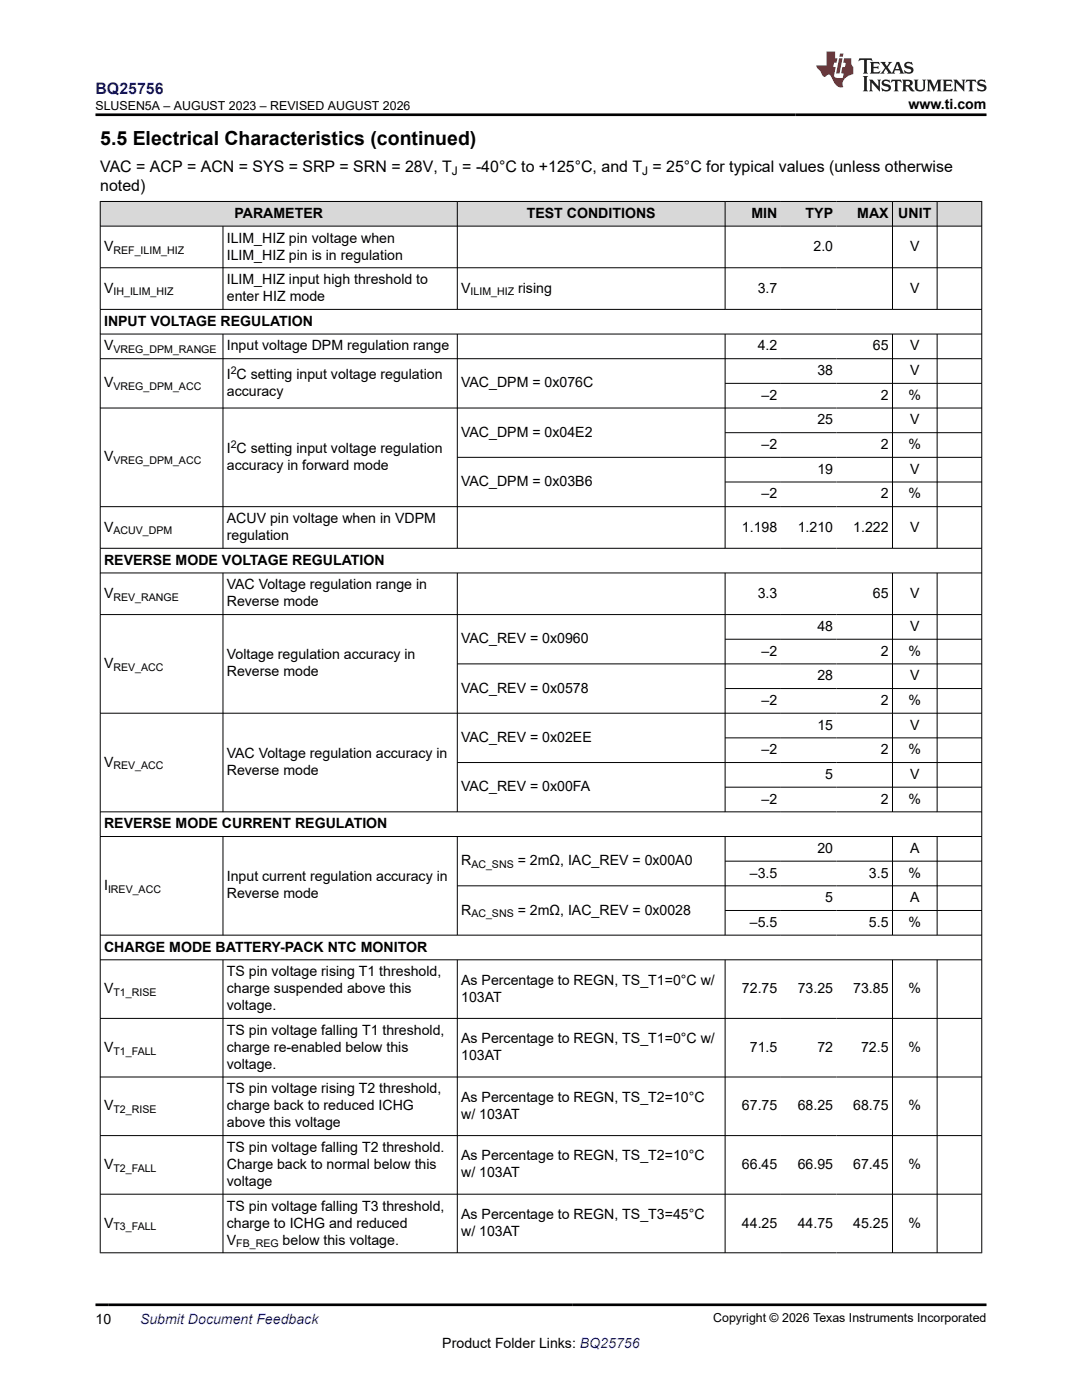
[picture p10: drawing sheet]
<svg xmlns="http://www.w3.org/2000/svg" width="216mm" height="279mm" viewBox="0 0 216 279" stroke-linecap="round" stroke-linejoin="round" font-family="sans-serif">
<defs><g id="words">
<text font-size="3.9" x="20" y="28.8">5.5 Electrical Characteristics (continued)</text>
<text font-size="3.2" fill="#00f" x="19" y="18.7">BQ25756</text>
<g font-size="3.2">
<text x="20" y="34.3">VAC = ACP = ACN = SYS = SRP = SRN = 28V, T = -40°C to +125°C, and T = 25°C for typical values (unless otherwise</text>
<text x="20" y="38.1">noted)</text>
</g>
<g font-size="2.8">
<text x="181.3" y="21.8">www.ti.com</text>
<text x="46.8" y="43.5">PARAMETER</text>
<text x="105.1" y="43.5">TEST CONDITIONS</text>
<text x="149.9" y="43.5">MIN</text>
<text x="160.8" y="43.5">TYP</text>
<text x="171" y="43.5">MAX</text>
<text x="179.2" y="43.5">UNIT</text>
<text x="20.8" y="50.1">V</text>
<text x="45.3" y="48.4">ILIM_HIZ pin voltage when</text>
<text x="45.3" y="51.8">ILIM_HIZ pin is in regulation</text>
<text x="162.3" y="50.1">2.0</text>
<text x="181.6" y="50.1">V</text>
<text x="20.8" y="58.4">V</text>
<text x="45.3" y="56.7">ILIM_HIZ input high threshold to</text>
<text x="92" y="58.4">V</text>
<text x="103.4" y="58.4">rising</text>
<text x="151.2" y="58.4">3.7</text>
<text x="181.6" y="58.4">V</text>
<text x="20.8" y="65">INPUT VOLTAGE REGULATION</text>
<text x="45.3" y="60.1">enter HIZ mode</text>
<text x="20.8" y="69.9">V</text>
<text x="45.3" y="69.9">Input voltage DPM regulation range</text>
<text x="151.2" y="69.9">4.2</text>
<text x="174.2" y="69.9">65</text>
<text x="181.6" y="69.9">V</text>
<text x="20.8" y="77.3">V</text>
<text x="45.3" y="75.6">I C setting input voltage regulation</text>
<text x="92" y="77.3">VAC_DPM = 0x076C</text>
<text x="163.1" y="74.9">38</text>
<text x="181.6" y="74.9">V</text>
<text x="45.3" y="79">accuracy</text>
<text x="152" y="79.8">–2</text>
<text x="175.8" y="79.8">2</text>
<text x="181.3" y="79.8">%</text>
<text x="92" y="87.2">VAC_DPM = 0x04E2</text>
<text x="152" y="89.6">–2</text>
<text x="163.1" y="84.7">25</text>
<text x="175.8" y="89.6">2</text>
<text x="181.3" y="89.6">%</text>
<text x="181.6" y="84.7">V</text>
<text x="20.8" y="92.1">V</text>
<text x="45.3" y="90.4">I C setting input voltage regulation</text>
<text x="45.3" y="93.8">accuracy in forward mode</text>
<text x="163.1" y="94.5">19</text>
<text x="181.6" y="94.5">V</text>
<text x="92" y="97">VAC_DPM = 0x03B6</text>
<text x="152" y="99.5">–2</text>
<text x="175.8" y="99.5">2</text>
<text x="181.3" y="99.5">%</text>
<text x="20.8" y="106.1">V</text>
<text x="45.3" y="104.4">ACUV pin voltage when in VDPM</text>
<text x="45.3" y="107.8">regulation</text>
<text x="148.1" y="106.1">1.198</text>
<text x="159.2" y="106.1">1.210</text>
<text x="170.3" y="106.1">1.222</text>
<text x="181.6" y="106.1">V</text>
<text x="20.8" y="112.7">REVERSE MODE VOLTAGE REGULATION</text>
<text x="20.8" y="119.3">V</text>
<text x="45.3" y="117.6">VAC Voltage regulation range in</text>
<text x="151.2" y="119.3">3.3</text>
<text x="174.2" y="119.3">65</text>
<text x="181.6" y="119.3">V</text>
<text x="45.3" y="121">Reverse mode</text>
<text x="163.1" y="125.9">48</text>
<text x="181.6" y="125.9">V</text>
<text x="45.3" y="131.6">Voltage regulation accuracy in</text>
<text x="92" y="128.4">VAC_REV = 0x0960</text>
<text x="152" y="130.8">–2</text>
<text x="175.8" y="130.8">2</text>
<text x="181.3" y="130.8">%</text>
<text x="20.8" y="133.3">V</text>
<text x="45.3" y="135">Reverse mode</text>
<text x="163.1" y="135.8">28</text>
<text x="181.6" y="135.8">V</text>
<text x="92" y="138.2">VAC_REV = 0x0578</text>
<text x="152" y="140.7">–2</text>
<text x="175.8" y="140.7">2</text>
<text x="181.3" y="140.7">%</text>
<text x="92" y="148.1">VAC_REV = 0x02EE</text>
<text x="163.1" y="145.6">15</text>
<text x="181.6" y="145.6">V</text>
<text x="20.8" y="153">V</text>
<text x="45.3" y="151.3">VAC Voltage regulation accuracy in</text>
<text x="45.3" y="154.7">Reverse mode</text>
<text x="152" y="150.5">–2</text>
<text x="164.7" y="155.5">5</text>
<text x="175.8" y="150.5">2</text>
<text x="181.3" y="150.5">%</text>
<text x="181.6" y="155.5">V</text>
<text x="92" y="157.9">VAC_REV = 0x00FA</text>
<text x="152" y="160.4">–2</text>
<text x="175.8" y="160.4">2</text>
<text x="181.3" y="160.4">%</text>
<text x="20.8" y="165.3">REVERSE MODE CURRENT REGULATION</text>
<text x="92" y="172.7">R</text>
<text x="103.3" y="172.7">= 2mΩ, IAC_REV = 0x00A0</text>
<text x="163.1" y="170.2">20</text>
<text x="181.6" y="170.2">A</text>
<text x="20.8" y="177.6">I</text>
<text x="45.3" y="175.9">Input current regulation accuracy in</text>
<text x="45.3" y="179.3">Reverse mode</text>
<text x="149.6" y="175.1">–3.5</text>
<text x="173.4" y="175.1">3.5</text>
<text x="181.3" y="175.1">%</text>
<text x="92" y="182.5">R</text>
<text x="103.3" y="182.5">= 2mΩ, IAC_REV = 0x0028</text>
<text x="149.6" y="185">–5.5</text>
<text x="164.7" y="180.1">5</text>
<text x="173.4" y="185">5.5</text>
<text x="181.3" y="185">%</text>
<text x="181.6" y="180.1">A</text>
<text x="20.8" y="189.9">CHARGE MODE BATTERY-PACK NTC MONITOR</text>
<text x="45.3" y="194.8">TS pin voltage rising T1 threshold,</text>
<text x="92" y="196.5">As Percentage to REGN, TS_T1=0°C w/</text>
<text x="20.8" y="198.2">V</text>
<text x="45.3" y="198.2">charge suspended above this</text>
<text x="45.3" y="201.6">voltage.</text>
<text x="92" y="199.9">103AT</text>
<text x="148.1" y="198.2">72.75</text>
<text x="159.2" y="198.2">73.25</text>
<text x="170.3" y="198.2">73.85</text>
<text x="181.3" y="198.2">%</text>
<text x="20.8" y="209.9">V</text>
<text x="45.3" y="206.5">TS pin voltage falling T1 threshold,</text>
<text x="45.3" y="209.9">charge re-enabled below this</text>
<text x="92" y="208.2">As Percentage to REGN, TS_T1=0°C w/</text>
<text x="149.6" y="209.9">71.5</text>
<text x="163.1" y="209.9">72</text>
<text x="171.8" y="209.9">72.5</text>
<text x="181.3" y="209.9">%</text>
<text x="45.3" y="213.3">voltage.</text>
<text x="92" y="211.6">103AT</text>
<text x="20.8" y="221.6">V</text>
<text x="45.3" y="218.2">TS pin voltage rising T2 threshold,</text>
<text x="45.3" y="221.6">charge back to reduced ICHG</text>
<text x="92" y="219.9">As Percentage to REGN, TS_T2=10°C</text>
<text x="148.1" y="221.6">67.75</text>
<text x="159.2" y="221.6">68.25</text>
<text x="170.3" y="221.6">68.75</text>
<text x="181.3" y="221.6">%</text>
<text x="45.3" y="225">above this voltage</text>
<text x="92" y="223.3">w/ 103AT</text>
<text x="20.8" y="233.3">V</text>
<text x="45.3" y="229.9">TS pin voltage falling T2 threshold.</text>
<text x="45.3" y="233.3">Charge back to normal below this</text>
<text x="92" y="231.6">As Percentage to REGN, TS_T2=10°C</text>
<text x="148.1" y="233.3">66.45</text>
<text x="159.2" y="233.3">66.95</text>
<text x="170.3" y="233.3">67.45</text>
<text x="181.3" y="233.3">%</text>
<text x="45.3" y="236.7">voltage</text>
<text x="92" y="235">w/ 103AT</text>
<text x="20.8" y="245">V</text>
<text x="45.3" y="241.6">TS pin voltage falling T3 threshold,</text>
<text x="45.3" y="245">charge to ICHG and reduced</text>
<text x="92" y="243.3">As Percentage to REGN, TS_T3=45°C</text>
<text x="148.1" y="245">44.25</text>
<text x="159.2" y="245">44.75</text>
<text x="170.3" y="245">45.25</text>
<text x="181.3" y="245">%</text>
<text x="45.3" y="248.4">V</text>
<text x="56.4" y="248.4">below this voltage.</text>
<text x="92" y="246.7">w/ 103AT</text>
<text x="19" y="264.2">10</text>
<text x="88.3" y="269">Product Folder Links: BQ25756</text>
</g>
<text font-size="2.8" fill="#00f" x="27.9" y="264.2">Submit Document Feedback</text>
<g font-size="2.5">
<text x="19" y="21.9">SLUSEN5A – AUGUST 2023 – REVISED AUGUST 2026</text>
<text x="142.3" y="263.9">Copyright © 2026 Texas Instruments Incorporated</text>
</g>
<g font-size="2.4">
<text x="90.2" y="34.9">J</text>
<text x="128.1" y="34.9">J</text>
</g>
<g font-size="2.1">
<text x="22.6" y="50.7">REF_ILIM_HIZ</text>
<text x="22.6" y="59">IH_ILIM_HIZ</text>
<text x="93.9" y="59">ILIM_HIZ</text>
<text x="22.6" y="70.5">VREG_DPM_RANGE</text>
<text x="22.6" y="77.9">VREG_DPM_ACC</text>
<text x="46" y="74.7">2</text>
<text x="46" y="89.5">2</text>
<text x="22.6" y="92.7">VREG_DPM_ACC</text>
<text x="22.6" y="106.6">ACUV_DPM</text>
<text x="22.6" y="119.9">REV_RANGE</text>
<text x="22.6" y="133.9">REV_ACC</text>
<text x="22.6" y="153.6">REV_ACC</text>
<text x="94.1" y="173.2">AC_SNS</text>
<text x="21.6" y="178.2">IREV_ACC</text>
<text x="94.1" y="183.1">AC_SNS</text>
<text x="22.6" y="198.8">T1_RISE</text>
<text x="22.6" y="210.5">T1_FALL</text>
<text x="22.6" y="222.2">T2_RISE</text>
<text x="22.6" y="233.9">T2_FALL</text>
<text x="22.6" y="245.6">T3_FALL</text>
<text x="47.1" y="248.9">FB_REG</text>
</g>
</g></defs>
<g fill="#d8d8d8">
<path d="M20 40.2h175.9v4.9h-175.9z" fill-rule="evenodd"/>
<path d="M20.1 40.3h71.1v4.8h-71.1z" fill-rule="evenodd"/>
<path d="M91.3 40.3h53.3v4.8h-53.3z" fill-rule="evenodd"/>
<path d="M144.8 40.3h11v4.8h-11z" fill-rule="evenodd"/>
<path d="M155.8 40.3h11.2v4.8h-11.2z" fill-rule="evenodd"/>
<path d="M167 40.3h11v4.8h-11z" fill-rule="evenodd"/>
<path d="M178.1 40.3h8.8v4.8h-8.8z" fill-rule="evenodd"/>
<path d="M187.1 40.3h8.7v4.8h-8.7z" fill-rule="evenodd"/>
</g>
<g fill="none" stroke="#000" stroke-width=".2">
<path d="M19.9 40.2h176.1M19.9 45.1h176.1M19.9 53.4h176.1M20 40.1v210M44.5 45.1v16.7M91.3 40.1v21.7M144.7 40.1v21.7M178.1 40.1v21.7M187 40.1v21.7M195.9 40.1v210M19.9 61.7h176.1M19.9 66.7h176.1"/>
<path d="M19.9 71.6h176.1M44.5 66.7v42.8M91.3 66.7v42.8M144.7 66.7v42.8M144.7 76.5h51.3M178.1 66.7v42.8M187 66.7v42.8M19.9 81.4h176.1M91.3 91.3h104.7M144.7 86.4h51.3M144.7 96.2h51.3M19.9 109.4h176.1"/>
<path d="M19.9 114.3h176.1M44.5 114.3v47.8M91.3 114.3v47.8M144.7 114.3v47.8M178.1 114.3v47.8M187 114.3v47.8M196 101.1h-176.1M19.9 122.7h176.1M91.3 132.5h104.7M144.7 127.6h51.3M144.7 137.4h51.3M19.9 142.3h176.1"/>
<path d="M144.7 147.3h51.3M144.7 157.1h51.3M196 152.2h-104.7M19.9 162h176.1M19.9 166.9h176.1M44.5 166.9v19.8M91.3 166.9v19.8M144.7 166.9v19.8M144.7 171.9h51.3M178.1 166.9v19.8M187 166.9v19.8M196 176.8h-104.7"/>
<path d="M19.9 186.6h176.1M19.9 191.5h176.1M44.5 191.5v58.6M91.3 191.5v58.6M144.7 191.5v58.6M144.7 181.7h51.3M178.1 191.5v58.6M187 191.5v58.6M19.9 203.2h176.1M19.9 214.9h176.1M19.9 226.6h176.1M19.9 238.3h176.1"/>
<path d="M19.9 250h176.1"/>
</g>
<path d="M171.5 11.6l-.2 .6 .5-.2h.6v.1v2.2l-.2 .4h1l-.2-.4v-2.2v-.1h.5l.6 .2-.2-.6zM173.6 12.4l.2 .3v1.6l-.2 .4h1.9l.1-.6a1.08 1.08 0 0 1-1.3 .2v-.7h.6l.4 .2v-.7l-.4 .2h-.6v-.5l.2-.2a1 1 0 0 1 1 .3l-.1-.5zM175.7 12.4l.9 1.1-1 1.2h.9l-.2-.2 .5-.8 .4 .8-.2 .2h1.6l-.2-.2 .2-.5h.9l.1 .5-.1 .2h.9l-.2-.4-.8-1.9h-.5l-.9 2.1-.9-1.1 .9-1h-.8l.2 .2-.4 .6-.4-.6 .2-.2zM179 12.8l.4 1h-.7zM180.7 12.5a.65 .65 0 0 0-.2 .7 .65 .65 0 0 0 .6 .5l.6 .1 .1 .3a.79 .79 0 0 1-.7 .4 .79 .79 0 0 1-.7-.5l.1 .7 .2-.1a.93 .93 0 0 0 1.1 0 .93 .93 0 0 0 .4-.9 1.46 1.46 0 0 0-1.2-.6l-.1-.3a1.09 1.09 0 0 1 1.2 .2l-.2-.6-.1 .1-.5-.2zM172.2 15.2l.2 .4v2.2l-.2 .4h1l-.2-.4v-2.2l.2-.4zM173.4 15.9l.2 .4v1.5l-.2 .4h.8l-.3-.4 .1-1.3 1.6 1.8v-2l.2-.4h-.7l.1 .2 .1 1.1-1.2-1.3zM176.2 16a.65 .65 0 0 0-.2 .8 .65 .65 0 0 0 .6 .4l.6 .2 .1 .2a.79 .79 0 0 1-.7 .4 .79 .79 0 0 1-.7-.5l.1 .7 .2-.1a.93 .93 0 0 0 1.1 .1 .93 .93 0 0 0 .4-1 1.46 1.46 0 0 0-1.2-.5l-.1-.4a1.09 1.09 0 0 1 1.2 .2l-.1-.6-.2 .1-.5-.1zM177.9 15.9l-.1 .6a.63 .63 0 0 1 .8-.3v1.6l-.3 .4h1l-.2-.4v-1.6a.66 .66 0 0 1 .8 .3l-.1-.6zM180 15.9l.2 .4v1.5l-.2 .4h1l-.2-.2-.1-.7h.5l.1 .2a.79 .79 0 0 0 1.2 .6l-1-.9a.61 .61 0 0 0 .6-.6 .61 .61 0 0 0-.5-.7zM180.8 16.2h.1a.47 .47 0 0 1 .5 .1 .47 .47 0 0 1 .1 .5l-.1 .1-.7 .1zM182.3 15.9l.2 .2a2.27 2.27 0 0 0 .4 2 1.04 1.04 0 0 0 1.7-.7v-1.3l.2-.2h-.8l.2 .4v1.1a.6 .6 0 0 1-.6 .6 .6 .6 0 0 1-.6-.6v-1.1l.3-.4zM184.9 15.9l.2 .4v1.5l-.2 .4h.8l-.3-.4v-1.4l.9 1.9 .9-1.9v1.4l-.3 .4h1l-.2-.4v-1.5l.2-.4h-.8l-.7 1.5-.6-1.5zM188.1 15.9l.2 .4v1.5l-.2 .4h1.9l.1-.6a1.09 1.09 0 0 1-1.3 .2v-.7h.6l.4 .2v-.6l-.4 .2h-.6v-.6l.2-.1a1.01 1.01 0 0 1 1 .3l-.1-.6zM190.2 15.9l.3 .4v1.5l-.3 .4h.8l-.2-.4v-1.3l1.6 1.8v-2l.2-.4h-.7l.2 .2v1.1l-1.2-1.3zM192.8 15.9l-.1 .6a.63 .63 0 0 1 .8-.3v1.6l-.3 .4h1l-.2-.4v-1.6a.66 .66 0 0 1 .8 .3l-.1-.6zM195.2 16a.65 .65 0 0 0-.2 .8 .65 .65 0 0 0 .6 .4l.6 .2 .2 .2a.79 .79 0 0 1-.7 .4 .79 .79 0 0 1-.7-.5l.1 .7 .2-.1a.93 .93 0 0 0 1 .1 .93 .93 0 0 0 .5-1 1.46 1.46 0 0 0-1.3-.5v-.4a1.09 1.09 0 0 1 1.2 .2l-.2-.6-.2 .1-.5-.1z" fill="#231f20"/>
<path d="M164.9 10.3v2.7h-2l.1 .4 .8 1a.95 .95 0 0 0 1 .9 .59 .59 0 0 1 .5-.4 .59 .59 0 0 1 .5 .3l.4 .8a1.59 1.59 0 0 0 2.1 1.4 1.61 1.61 0 0 1 1-2.3l1-.3-.1-1.5a1.59 1.59 0 0 1-.3-1.7h-1.5l-.2 .9h.6l-.2 .9h-.5l-.2 .9v.3l.4 .1-.1 .9h-.7a.73 .73 0 0 1-1-.7l.3-1.5h-.5l.1-.9h.5l.2-.9h-.5v-1.3zM167.4 11.6l-.6 3.1h.7l.6-3.1zM167.6 10.7l-.1 .6h.7l.1-.6z" fill="#ed1c24"/>
<path d="M19 22.9h177.8M19 260.4h177.8" fill="none" stroke="#000" stroke-width=".53"/>
<use href="#words"/>
</svg>
